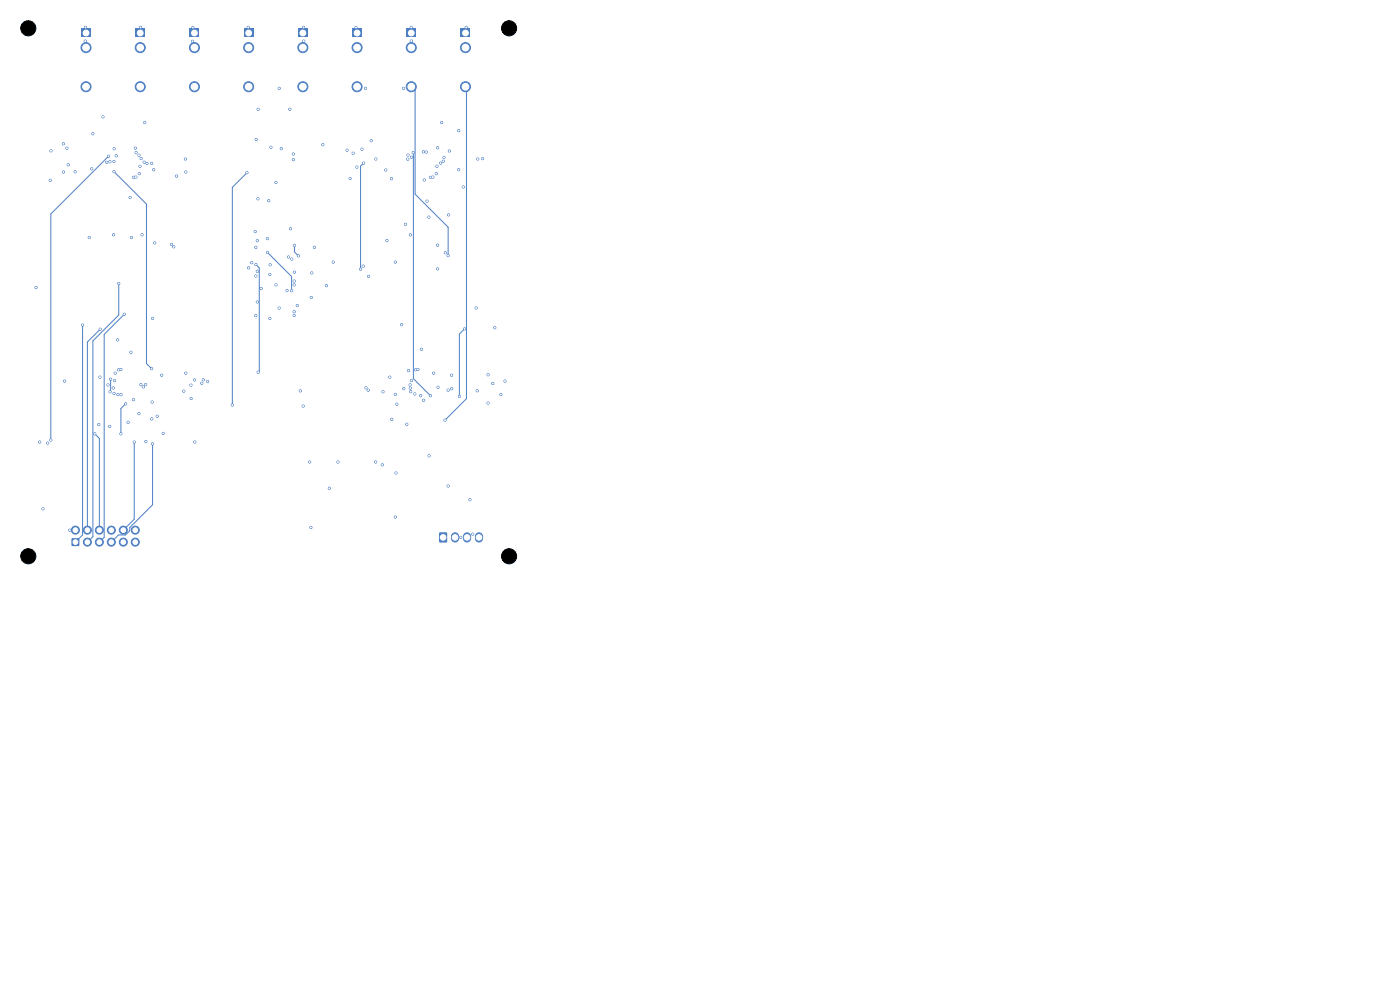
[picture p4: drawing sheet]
<svg xmlns="http://www.w3.org/2000/svg" width="297mm" height="210mm" viewBox="0 0 297 210" stroke-linecap="round" stroke-linejoin="round" font-family="sans-serif">
<path d="M63.3 6.1h1.9v1.8h-1.9z" fill="#4d7fc4"/>
<g fill="#4d7fc4" stroke="#4d7fc4" stroke-width=".21">
<circle cx="64.3" cy="18.4" r="1.06"/>
<circle cx="64.3" cy="10.1" r="1.06"/>
</g>
<path d="M17.3 6.1h1.9v1.8h-1.9z" fill="#4d7fc4"/>
<g fill="#4d7fc4" stroke="#4d7fc4" stroke-width=".21">
<circle cx="18.3" cy="18.4" r="1.07"/>
<circle cx="18.2" cy="10.1" r="1.06"/>
</g>
<path d="M86.3 6.1h1.9v1.8h-1.9z" fill="#4d7fc4"/>
<g fill="#4d7fc4" stroke="#4d7fc4" stroke-width=".21">
<circle cx="87.3" cy="18.4" r="1.07"/>
<circle cx="87.3" cy="10.1" r="1.07"/>
</g>
<path d="M93.2 113h1.6v2h-1.6z" fill="#4d7fc4"/>
<path d="M96.5 113.8v.4M99.1 113.8v.4M101.6 113.8v.4" fill="none" stroke="#4d7fc4" stroke-width="1.7"/>
<path d="M74.8 6.1h1.9v1.8h-1.9z" fill="#4d7fc4"/>
<g fill="#4d7fc4" stroke="#4d7fc4" stroke-width=".21">
<circle cx="75.7" cy="18.4" r="1.07"/>
<circle cx="75.7" cy="10.1" r="1.07"/>
</g>
<path d="M97.8 6.1h1.9v1.8h-1.9z" fill="#4d7fc4"/>
<g fill="#4d7fc4" stroke="#4d7fc4" stroke-width=".21">
<circle cx="98.8" cy="18.4" r="1.06"/>
<circle cx="98.8" cy="10.1" r="1.06"/>
</g>
<path d="M28.8 6.1h1.9v1.8h-1.9z" fill="#4d7fc4"/>
<g fill="#4d7fc4" stroke="#4d7fc4" stroke-width=".21">
<circle cx="29.8" cy="18.4" r="1.07"/>
<circle cx="29.7" cy="10.1" r="1.07"/>
</g>
<path d="M51.8 6.1h1.9v1.8h-1.9z" fill="#4d7fc4"/>
<g fill="#4d7fc4" stroke="#4d7fc4" stroke-width=".21">
<circle cx="52.7" cy="18.4" r="1.07"/>
<circle cx="52.7" cy="10.1" r="1.07"/>
</g>
<path d="M40.3 6.1h1.9v1.8h-1.9z" fill="#4d7fc4"/>
<g fill="#4d7fc4" stroke="#4d7fc4" stroke-width=".21">
<circle cx="41.3" cy="18.4" r="1.06"/>
<circle cx="41.3" cy="10.1" r="1.06"/>
</g>
<path d="M15.2 114.2h1.6v1.6h-1.6z" fill="#4d7fc4"/>
<g fill="#4d7fc4" stroke="#4d7fc4" stroke-width=".21">
<circle cx="16" cy="112.5" r=".85"/>
<circle cx="18.5" cy="115" r=".85"/>
<circle cx="18.5" cy="112.5" r=".85"/>
<circle cx="21.1" cy="115" r=".85"/>
<circle cx="21.1" cy="112.5" r=".85"/>
<circle cx="23.6" cy="115" r=".85"/>
<circle cx="23.6" cy="112.5" r=".85"/>
<circle cx="26.2" cy="115" r=".85"/>
<circle cx="26.2" cy="112.5" r=".85"/>
<circle cx="28.7" cy="115" r=".85"/>
<circle cx="28.7" cy="112.5" r=".85"/>
<circle cx="64.3" cy="86.1" r=".22"/>
<circle cx="83.1" cy="89" r=".22"/>
<circle cx="34.6" cy="91.9" r=".22"/>
<circle cx="58.5" cy="38.7" r=".22"/>
<circle cx="21" cy="90.1" r=".23"/>
<circle cx="97.3" cy="27.7" r=".22"/>
<circle cx="37.4" cy="37.3" r=".23"/>
<circle cx="27.2" cy="89.6" r=".22"/>
<circle cx="84.2" cy="85.7" r=".23"/>
<circle cx="89.9" cy="84.9" r=".23"/>
<circle cx="8.4" cy="93.8" r=".22"/>
<circle cx="54.8" cy="23.2" r=".22"/>
<circle cx="21.8" cy="24.8" r=".23"/>
<circle cx="28.9" cy="32.4" r=".22"/>
<circle cx="54.3" cy="29.6" r=".23"/>
<circle cx="19.7" cy="28.4" r=".23"/>
<circle cx="40.8" cy="8.8" r=".22"/>
<circle cx="62.4" cy="66.1" r=".22"/>
<circle cx="52.7" cy="56.8" r=".23"/>
<circle cx="71.7" cy="98" r=".22"/>
<circle cx="29.8" cy="5.8" r=".23"/>
<circle cx="64.4" cy="8.7" r=".23"/>
<circle cx="59.7" cy="31.5" r=".22"/>
<circle cx="57.5" cy="31.2" r=".22"/>
<circle cx="18.1" cy="8.7" r=".23"/>
<circle cx="27.8" cy="74.7" r=".22"/>
<circle cx="23.3" cy="90.5" r=".22"/>
<circle cx="92.7" cy="35.3" r=".23"/>
<circle cx="78.2" cy="58.6" r=".22"/>
<circle cx="13.5" cy="36.5" r=".23"/>
<circle cx="60.9" cy="61.6" r=".22"/>
<circle cx="89.4" cy="74.1" r=".22"/>
<circle cx="29.6" cy="36.8" r=".23"/>
<circle cx="100.3" cy="113.3" r=".23"/>
<circle cx="92.6" cy="36.8" r=".22"/>
<circle cx="82.7" cy="80" r=".22"/>
<circle cx="79.7" cy="98" r=".22"/>
<circle cx="93.7" cy="26" r=".22"/>
<circle cx="98.9" cy="5.8" r=".23"/>
<circle cx="24.3" cy="80.7" r=".23"/>
<circle cx="25.7" cy="78.4" r=".23"/>
<circle cx="75.7" cy="35.4" r=".22"/>
<circle cx="99.7" cy="106" r=".22"/>
<circle cx="91.3" cy="37.6" r=".23"/>
<circle cx="97.7" cy="114" r=".23"/>
<circle cx="86.7" cy="78.6" r=".22"/>
<circle cx="29.7" cy="35.3" r=".23"/>
<circle cx="28.8" cy="37.6" r=".23"/>
<circle cx="54.6" cy="64.1" r=".23"/>
<circle cx="61.9" cy="55" r=".23"/>
<circle cx="66.1" cy="57.9" r=".23"/>
<circle cx="54.6" cy="57.6" r=".22"/>
<circle cx="103.5" cy="79.5" r=".23"/>
<circle cx="62.4" cy="66.9" r=".22"/>
<circle cx="95.8" cy="79.6" r=".22"/>
<circle cx="28.3" cy="37.6" r=".22"/>
<circle cx="65.7" cy="98" r=".22"/>
<circle cx="66.7" cy="52.5" r=".22"/>
<circle cx="86.3" cy="90" r=".22"/>
<circle cx="62.4" cy="60.4" r=".22"/>
<circle cx="27.6" cy="41.9" r=".22"/>
<circle cx="81.8" cy="36.1" r=".22"/>
<circle cx="87.3" cy="80.7" r=".23"/>
<circle cx="24.4" cy="79.2" r=".23"/>
<circle cx="64.4" cy="5.8" r=".23"/>
<circle cx="25.2" cy="78.4" r=".23"/>
<circle cx="61.6" cy="48.5" r=".22"/>
<circle cx="88.7" cy="78.4" r=".23"/>
<circle cx="91" cy="96.7" r=".22"/>
<circle cx="87.2" cy="5.8" r=".22"/>
<circle cx="88.2" cy="78.4" r=".23"/>
<circle cx="19.4" cy="35.8" r=".23"/>
<circle cx="40.5" cy="81.7" r=".23"/>
<circle cx="81.1" cy="98.6" r=".22"/>
<circle cx="21.2" cy="80" r=".22"/>
<circle cx="62.4" cy="59.6" r=".22"/>
<circle cx="103.5" cy="85.5" r=".23"/>
<circle cx="75.5" cy="5.8" r=".23"/>
<circle cx="54.6" cy="51.1" r=".23"/>
<circle cx="52.7" cy="5.8" r=".23"/>
<circle cx="87.3" cy="8.7" r=".22"/>
<circle cx="18.1" cy="5.8" r=".23"/>
<circle cx="13.5" cy="30.5" r=".23"/>
<circle cx="97.3" cy="36" r=".23"/>
<circle cx="76.8" cy="31.7" r=".23"/>
<circle cx="90.6" cy="42.7" r=".22"/>
<circle cx="40.9" cy="5.8" r=".23"/>
<circle cx="40.5" cy="84.5" r=".22"/>
<circle cx="91.8" cy="37.6" r=".22"/>
<circle cx="68.5" cy="30.7" r=".22"/>
<circle cx="34.3" cy="79.6" r=".22"/>
<circle cx="32.6" cy="36" r=".23"/>
<circle cx="69.2" cy="60.6" r=".22"/>
<circle cx="61.2" cy="54.5" r=".22"/>
<circle cx="30.7" cy="26" r=".23"/>
<circle cx="69.9" cy="103.6" r=".23"/>
<circle cx="83.9" cy="109.7" r=".23"/>
<circle cx="33.4" cy="88.3" r=".22"/>
<circle cx="25" cy="83.7" r=".23"/>
<circle cx="52.4" cy="36.6" r=".22"/>
<circle cx="49.3" cy="85.9" r=".22"/>
<circle cx="32.2" cy="88.9" r=".23"/>
<circle cx="85.6" cy="18.7" r=".22"/>
<circle cx="59.2" cy="18.7" r=".23"/>
<circle cx="79.7" cy="33.7" r=".23"/>
<circle cx="62.2" cy="33.9" r=".23"/>
<circle cx="32.1" cy="78.2" r=".23"/>
<circle cx="62.2" cy="32.7" r=".22"/>
<circle cx="92" cy="79.2" r=".22"/>
<circle cx="63.7" cy="82.9" r=".22"/>
<circle cx="66" cy="111.9" r=".22"/>
<circle cx="24.2" cy="36.4" r=".22"/>
<circle cx="83" cy="37.9" r=".22"/>
<circle cx="66" cy="63.1" r=".22"/>
<circle cx="98.6" cy="69.8" r=".23"/>
<circle cx="97.5" cy="84.1" r=".22"/>
<circle cx="88" cy="83.6" r=".23"/>
<circle cx="105" cy="69.5" r=".23"/>
<circle cx="61.5" cy="23.2" r=".22"/>
<circle cx="94.4" cy="89.1" r=".23"/>
<circle cx="95.1" cy="103.1" r=".22"/>
<circle cx="57.3" cy="56.2" r=".22"/>
<circle cx="70.7" cy="55.6" r=".22"/>
<circle cx="23.5" cy="80.4" r=".22"/>
<circle cx="29.9" cy="33.6" r=".22"/>
<circle cx="84" cy="100.3" r=".22"/>
<circle cx="92.8" cy="52" r=".22"/>
<circle cx="83.9" cy="83.7" r=".23"/>
<circle cx="90.4" cy="32.3" r=".22"/>
<circle cx="23.4" cy="83.1" r=".23"/>
<circle cx="32.2" cy="34.7" r=".22"/>
<circle cx="36.4" cy="51.9" r=".22"/>
<circle cx="89.2" cy="83.9" r=".22"/>
<circle cx="83.9" cy="55.6" r=".22"/>
<circle cx="94.2" cy="33.4" r=".22"/>
<circle cx="77.1" cy="56.5" r=".22"/>
<circle cx="54.3" cy="58.6" r=".23"/>
<circle cx="87.1" cy="82.3" r=".22"/>
<circle cx="36.8" cy="52.4" r=".22"/>
<circle cx="53.4" cy="55.7" r=".23"/>
<circle cx="24" cy="82.3" r=".22"/>
<circle cx="92.8" cy="57" r=".22"/>
<circle cx="81.3" cy="83.1" r=".22"/>
<circle cx="78.1" cy="82.8" r=".22"/>
<circle cx="85.7" cy="82.4" r=".22"/>
<circle cx="25" cy="72.1" r=".22"/>
<circle cx="57.2" cy="67.5" r=".23"/>
<circle cx="86" cy="47.6" r=".23"/>
<circle cx="95.2" cy="45.6" r=".23"/>
<circle cx="85.2" cy="68.9" r=".22"/>
<circle cx="32.4" cy="67.5" r=".22"/>
<circle cx="54.3" cy="67" r=".23"/>
<circle cx="21.3" cy="69.8" r=".22"/>
<circle cx="58.6" cy="60.4" r=".23"/>
<circle cx="62.5" cy="52.1" r=".22"/>
<circle cx="17.5" cy="69" r=".22"/>
<circle cx="63.3" cy="54.3" r=".22"/>
<circle cx="26.4" cy="66.7" r=".23"/>
<circle cx="59.2" cy="65.4" r=".23"/>
<circle cx="63.1" cy="64.8" r=".22"/>
<circle cx="56.7" cy="53.6" r=".23"/>
<circle cx="61.9" cy="61.7" r=".22"/>
<circle cx="41.3" cy="93.8" r=".23"/>
<circle cx="25.7" cy="92" r=".23"/>
<circle cx="31" cy="93.7" r=".23"/>
<circle cx="26.7" cy="85.7" r=".22"/>
<circle cx="20.1" cy="92" r=".22"/>
<circle cx="14.8" cy="112.5" r=".22"/>
<circle cx="9.1" cy="107.9" r=".22"/>
<circle cx="32.3" cy="85.3" r=".22"/>
<circle cx="22.9" cy="81.7" r=".22"/>
<circle cx="13.7" cy="80.9" r=".22"/>
<circle cx="95.1" cy="82.8" r=".22"/>
<circle cx="104.5" cy="81.4" r=".23"/>
<circle cx="77.5" cy="18.7" r=".22"/>
<circle cx="56.7" cy="50.6" r=".23"/>
<circle cx="27.9" cy="50.4" r=".22"/>
<circle cx="91" cy="46.1" r=".22"/>
<circle cx="30.4" cy="82.1" r=".22"/>
<circle cx="43.1" cy="80.6" r=".23"/>
<circle cx="41.3" cy="80.6" r=".22"/>
<circle cx="92.9" cy="82.2" r=".22"/>
<circle cx="107.1" cy="80.9" r=".22"/>
<circle cx="106.3" cy="83.7" r=".23"/>
<circle cx="95.8" cy="82.5" r=".23"/>
<circle cx="77.6" cy="82.3" r=".22"/>
<circle cx="87" cy="81.6" r=".23"/>
<circle cx="101.2" cy="82.9" r=".22"/>
<circle cx="87.1" cy="83.1" r=".23"/>
<circle cx="24.7" cy="33.1" r=".22"/>
<circle cx="28.3" cy="84.8" r=".23"/>
<circle cx="91.3" cy="83.9" r=".23"/>
<circle cx="87.7" cy="32.4" r=".23"/>
<circle cx="54.7" cy="42.2" r=".22"/>
<circle cx="39" cy="83" r=".22"/>
<circle cx="24.2" cy="83.5" r=".23"/>
<circle cx="29.5" cy="87.7" r=".23"/>
<circle cx="25.7" cy="83.7" r=".23"/>
<circle cx="32.4" cy="94.1" r=".22"/>
<circle cx="57.2" cy="58.2" r=".22"/>
<circle cx="77.1" cy="34.6" r=".23"/>
<circle cx="76.5" cy="57.1" r=".23"/>
<circle cx="10.8" cy="93.3" r=".23"/>
<circle cx="23" cy="33.1" r=".22"/>
<circle cx="55.4" cy="61.2" r=".22"/>
<circle cx="101" cy="65.3" r=".22"/>
<circle cx="14.2" cy="31.4" r=".22"/>
<circle cx="29.5" cy="32.9" r=".22"/>
<circle cx="7.7" cy="61" r=".22"/>
<circle cx="89.8" cy="32.2" r=".22"/>
<circle cx="95.3" cy="32" r=".22"/>
<circle cx="95.1" cy="54.2" r=".22"/>
<circle cx="10.7" cy="38.3" r=".22"/>
<circle cx="22.6" cy="34.4" r=".22"/>
<circle cx="24.2" cy="34.3" r=".22"/>
<circle cx="14.5" cy="35" r=".22"/>
<circle cx="23.3" cy="34.3" r=".22"/>
<circle cx="10.8" cy="32" r=".23"/>
<circle cx="39.4" cy="36.5" r=".22"/>
<circle cx="31.2" cy="34.7" r=".22"/>
<circle cx="30.6" cy="34.4" r=".23"/>
<circle cx="39.3" cy="33.7" r=".23"/>
<circle cx="24.2" cy="31.6" r=".22"/>
<circle cx="28.7" cy="31.4" r=".22"/>
<circle cx="94.5" cy="53.6" r=".23"/>
<circle cx="82.1" cy="51" r=".22"/>
<circle cx="32.8" cy="51.5" r=".22"/>
<circle cx="54.3" cy="52.5" r=".22"/>
<circle cx="18.9" cy="50.4" r=".22"/>
<circle cx="101.4" cy="33.7" r=".22"/>
<circle cx="93.5" cy="34.6" r=".22"/>
<circle cx="24.1" cy="49.8" r=".22"/>
<circle cx="87.1" cy="49.8" r=".22"/>
<circle cx="54.1" cy="49.1" r=".22"/>
<circle cx="30.1" cy="49.8" r=".22"/>
<circle cx="102.4" cy="33.7" r=".22"/>
<circle cx="94" cy="34.2" r=".22"/>
<circle cx="74.9" cy="32.5" r=".23"/>
<circle cx="87.3" cy="33.4" r=".23"/>
<circle cx="44" cy="80.9" r=".23"/>
<circle cx="30.9" cy="81.6" r=".22"/>
<circle cx="42.8" cy="81.3" r=".23"/>
<circle cx="29.9" cy="81.6" r=".22"/>
<circle cx="74.3" cy="37.9" r=".22"/>
<circle cx="86.5" cy="33.8" r=".22"/>
<circle cx="73.6" cy="31.9" r=".22"/>
<circle cx="86.6" cy="32.9" r=".22"/>
<circle cx="98.3" cy="39.7" r=".22"/>
<circle cx="90" cy="38.2" r=".22"/>
<circle cx="92.8" cy="31.3" r=".22"/>
<circle cx="78.8" cy="29.8" r=".23"/>
<circle cx="39.4" cy="79.2" r=".22"/>
<circle cx="54.3" cy="56.1" r=".22"/>
<circle cx="54.8" cy="79" r=".22"/>
<circle cx="57" cy="42.6" r=".22"/>
<circle cx="15.9" cy="36.4" r=".23"/>
<circle cx="25.2" cy="60.1" r=".23"/>
<circle cx="62.4" cy="57.7" r=".22"/>
<circle cx="28.5" cy="93.8" r=".23"/>
<circle cx="10.1" cy="94" r=".22"/>
</g>
<g fill="none" stroke="#4d7fc4" stroke-width=".21">
<path d="M87.3 18.4l.8 .8v22l7 7v6M98.7 18.4l.3 .2v66l-4.6 4.5M23 33.1l-12.2 12.3v47.9M24.2 36.4l6.9 6.9v33.8l1 1.1M52.4 36.6l-3.1 3.1v46.2M77.1 34.6l-.6 .6v21.9M87.7 32.4v47.9l3.6 3.6M54.3 56.1l.7 .7v21.9l-.2 .3M56.7 53.6l5.2 5.1v3M62.5 52.1v1.3l.8 .9M17.5 69v44.5l-1.5 1.5M17.5 69h.1"/>
<path d="M21.3 69.8l-2.8 2.8v39.9M25.2 60.1v6.7l-5.5 5.5v41.5l-1.2 1.2M26.4 66.7l-4.3 4.2v43.1l-1 1M98.6 69.8l-1.1 1.1v13.2M20.1 92l1 1v19.5M23.5 80.4v2.6l-.1 .1M26.7 85.7l-1 1v5.3M28.5 93.8v16.3l-2.3 2.4M32.4 94.1v13l-4.9 4.8v.7l-.9 .9h-1.5l-1.5 1.5"/>
</g>
<g fill="#fff" stroke="#fff" stroke-width=".21">
<circle cx="64.3" cy="86.1" r=".1"/>
<circle cx="83.1" cy="89" r=".1"/>
<circle cx="34.6" cy="91.9" r=".1"/>
<circle cx="58.5" cy="38.7" r=".1"/>
<circle cx="21" cy="90.1" r=".1"/>
<circle cx="97.3" cy="27.7" r=".1"/>
<circle cx="37.4" cy="37.3" r=".1"/>
<circle cx="27.2" cy="89.6" r=".1"/>
<circle cx="84.2" cy="85.7" r=".1"/>
<circle cx="89.9" cy="84.9" r=".1"/>
<circle cx="8.4" cy="93.8" r=".1"/>
<circle cx="54.8" cy="23.2" r=".1"/>
<circle cx="21.8" cy="24.8" r=".1"/>
<circle cx="28.9" cy="32.4" r=".1"/>
<circle cx="54.3" cy="29.6" r=".1"/>
<circle cx="19.7" cy="28.4" r=".1"/>
<circle cx="40.8" cy="8.8" r=".1"/>
<circle cx="62.4" cy="66.1" r=".1"/>
<circle cx="52.7" cy="56.8" r=".1"/>
<circle cx="71.7" cy="98" r=".1"/>
<circle cx="29.8" cy="5.8" r=".1"/>
<circle cx="64.4" cy="8.7" r=".1"/>
<circle cx="59.7" cy="31.5" r=".1"/>
<circle cx="57.5" cy="31.2" r=".1"/>
<circle cx="18.1" cy="8.7" r=".1"/>
<circle cx="27.8" cy="74.7" r=".1"/>
<circle cx="23.3" cy="90.5" r=".1"/>
<circle cx="92.7" cy="35.3" r=".1"/>
<circle cx="78.2" cy="58.6" r=".1"/>
<circle cx="13.5" cy="36.5" r=".1"/>
<circle cx="60.9" cy="61.6" r=".1"/>
<circle cx="89.4" cy="74.1" r=".1"/>
<circle cx="29.6" cy="36.8" r=".1"/>
<circle cx="100.3" cy="113.3" r=".1"/>
<circle cx="92.6" cy="36.8" r=".1"/>
<circle cx="82.7" cy="80" r=".1"/>
<circle cx="79.7" cy="98" r=".1"/>
<circle cx="93.7" cy="26" r=".1"/>
<circle cx="98.9" cy="5.8" r=".1"/>
<circle cx="24.3" cy="80.7" r=".1"/>
<circle cx="25.7" cy="78.4" r=".1"/>
<circle cx="75.7" cy="35.4" r=".1"/>
<circle cx="99.7" cy="106" r=".1"/>
<circle cx="91.3" cy="37.6" r=".1"/>
<circle cx="97.7" cy="114" r=".1"/>
<circle cx="86.7" cy="78.6" r=".1"/>
<circle cx="29.7" cy="35.3" r=".1"/>
<circle cx="28.8" cy="37.6" r=".1"/>
<circle cx="54.6" cy="64.1" r=".1"/>
<circle cx="61.9" cy="55" r=".1"/>
<circle cx="66.1" cy="57.9" r=".1"/>
<circle cx="54.6" cy="57.6" r=".1"/>
<circle cx="103.5" cy="79.5" r=".1"/>
<circle cx="62.4" cy="66.9" r=".1"/>
<circle cx="95.8" cy="79.6" r=".1"/>
<circle cx="28.3" cy="37.6" r=".1"/>
<circle cx="65.7" cy="98" r=".1"/>
<circle cx="66.7" cy="52.5" r=".1"/>
<circle cx="86.3" cy="90" r=".1"/>
<circle cx="62.4" cy="60.4" r=".1"/>
<circle cx="27.6" cy="41.9" r=".1"/>
<circle cx="81.8" cy="36.1" r=".1"/>
<circle cx="87.3" cy="80.7" r=".1"/>
<circle cx="24.4" cy="79.2" r=".1"/>
<circle cx="64.4" cy="5.8" r=".1"/>
<circle cx="25.2" cy="78.4" r=".1"/>
<circle cx="61.6" cy="48.5" r=".1"/>
<circle cx="88.7" cy="78.4" r=".1"/>
<circle cx="91" cy="96.7" r=".1"/>
<circle cx="87.2" cy="5.8" r=".1"/>
<circle cx="88.2" cy="78.4" r=".1"/>
<circle cx="19.4" cy="35.8" r=".1"/>
<circle cx="40.5" cy="81.7" r=".1"/>
<circle cx="81.1" cy="98.6" r=".1"/>
<circle cx="21.2" cy="80" r=".1"/>
<circle cx="62.4" cy="59.6" r=".1"/>
<circle cx="103.5" cy="85.5" r=".1"/>
<circle cx="75.5" cy="5.8" r=".1"/>
<circle cx="54.6" cy="51.1" r=".1"/>
<circle cx="52.7" cy="5.8" r=".1"/>
<circle cx="87.3" cy="8.7" r=".1"/>
<circle cx="18.1" cy="5.8" r=".1"/>
<circle cx="13.5" cy="30.5" r=".1"/>
<circle cx="97.3" cy="36" r=".1"/>
<circle cx="76.8" cy="31.7" r=".1"/>
<circle cx="90.6" cy="42.7" r=".1"/>
<circle cx="40.9" cy="5.8" r=".1"/>
<circle cx="40.5" cy="84.5" r=".1"/>
<circle cx="91.8" cy="37.6" r=".1"/>
<circle cx="68.5" cy="30.7" r=".1"/>
<circle cx="34.3" cy="79.6" r=".1"/>
<circle cx="32.6" cy="36" r=".1"/>
<circle cx="69.2" cy="60.6" r=".1"/>
<circle cx="61.2" cy="54.5" r=".1"/>
<circle cx="30.7" cy="26" r=".1"/>
<circle cx="69.9" cy="103.6" r=".1"/>
<circle cx="83.9" cy="109.7" r=".1"/>
<circle cx="33.4" cy="88.3" r=".1"/>
<circle cx="25" cy="83.7" r=".1"/>
<circle cx="52.4" cy="36.6" r=".1"/>
<circle cx="49.3" cy="85.9" r=".1"/>
<circle cx="32.2" cy="88.9" r=".1"/>
<circle cx="85.6" cy="18.7" r=".1"/>
<circle cx="59.2" cy="18.7" r=".1"/>
<circle cx="79.7" cy="33.7" r=".1"/>
<circle cx="62.2" cy="33.9" r=".1"/>
<circle cx="32.1" cy="78.2" r=".1"/>
<circle cx="62.2" cy="32.7" r=".1"/>
<circle cx="92" cy="79.2" r=".1"/>
<circle cx="63.7" cy="82.9" r=".1"/>
<circle cx="66" cy="111.9" r=".1"/>
<circle cx="24.2" cy="36.4" r=".1"/>
<circle cx="83" cy="37.9" r=".1"/>
<circle cx="66" cy="63.1" r=".1"/>
<circle cx="98.6" cy="69.8" r=".1"/>
<circle cx="97.5" cy="84.1" r=".1"/>
<circle cx="88" cy="83.6" r=".1"/>
<circle cx="105" cy="69.5" r=".1"/>
<circle cx="61.5" cy="23.2" r=".1"/>
<circle cx="94.4" cy="89.1" r=".1"/>
<circle cx="95.1" cy="103.1" r=".1"/>
<circle cx="57.3" cy="56.2" r=".1"/>
<circle cx="70.7" cy="55.6" r=".1"/>
<circle cx="23.5" cy="80.4" r=".1"/>
<circle cx="29.9" cy="33.6" r=".1"/>
<circle cx="84" cy="100.3" r=".1"/>
<circle cx="92.8" cy="52" r=".1"/>
<circle cx="83.9" cy="83.7" r=".1"/>
<circle cx="90.4" cy="32.3" r=".1"/>
<circle cx="23.4" cy="83.1" r=".1"/>
<circle cx="32.2" cy="34.7" r=".1"/>
<circle cx="36.4" cy="51.9" r=".1"/>
<circle cx="89.2" cy="83.9" r=".1"/>
<circle cx="83.9" cy="55.6" r=".1"/>
<circle cx="94.2" cy="33.4" r=".1"/>
<circle cx="77.1" cy="56.5" r=".1"/>
<circle cx="54.3" cy="58.6" r=".1"/>
<circle cx="87.1" cy="82.3" r=".1"/>
<circle cx="36.8" cy="52.4" r=".1"/>
<circle cx="53.4" cy="55.7" r=".1"/>
<circle cx="24" cy="82.3" r=".1"/>
<circle cx="92.8" cy="57" r=".1"/>
<circle cx="81.3" cy="83.1" r=".1"/>
<circle cx="78.1" cy="82.8" r=".1"/>
<circle cx="85.7" cy="82.4" r=".1"/>
<circle cx="25" cy="72.1" r=".1"/>
<circle cx="57.2" cy="67.5" r=".1"/>
<circle cx="86" cy="47.6" r=".1"/>
<circle cx="95.2" cy="45.6" r=".1"/>
<circle cx="85.2" cy="68.9" r=".1"/>
<circle cx="32.4" cy="67.5" r=".1"/>
<circle cx="54.3" cy="67" r=".1"/>
<circle cx="21.3" cy="69.8" r=".1"/>
<circle cx="58.6" cy="60.4" r=".1"/>
<circle cx="62.5" cy="52.1" r=".1"/>
<circle cx="17.5" cy="69" r=".1"/>
<circle cx="63.3" cy="54.3" r=".1"/>
<circle cx="26.4" cy="66.7" r=".1"/>
<circle cx="59.2" cy="65.4" r=".1"/>
<circle cx="63.1" cy="64.8" r=".1"/>
<circle cx="56.7" cy="53.6" r=".1"/>
<circle cx="61.9" cy="61.7" r=".1"/>
<circle cx="41.3" cy="93.8" r=".1"/>
<circle cx="25.7" cy="92" r=".1"/>
<circle cx="31" cy="93.7" r=".1"/>
<circle cx="26.7" cy="85.7" r=".1"/>
<circle cx="20.1" cy="92" r=".1"/>
<circle cx="14.8" cy="112.5" r=".1"/>
<circle cx="9.1" cy="107.9" r=".1"/>
<circle cx="32.3" cy="85.3" r=".1"/>
<circle cx="22.9" cy="81.7" r=".1"/>
<circle cx="13.7" cy="80.9" r=".1"/>
<circle cx="95.1" cy="82.8" r=".1"/>
<circle cx="104.5" cy="81.4" r=".1"/>
<circle cx="77.5" cy="18.7" r=".1"/>
<circle cx="56.7" cy="50.6" r=".1"/>
<circle cx="27.9" cy="50.4" r=".1"/>
<circle cx="91" cy="46.1" r=".1"/>
<circle cx="30.4" cy="82.1" r=".1"/>
<circle cx="43.1" cy="80.6" r=".1"/>
<circle cx="41.3" cy="80.6" r=".1"/>
<circle cx="92.9" cy="82.2" r=".1"/>
<circle cx="107.1" cy="80.9" r=".1"/>
<circle cx="106.3" cy="83.7" r=".1"/>
<circle cx="95.8" cy="82.5" r=".1"/>
<circle cx="77.6" cy="82.3" r=".1"/>
<circle cx="87" cy="81.6" r=".1"/>
<circle cx="101.2" cy="82.9" r=".1"/>
<circle cx="87.1" cy="83.1" r=".1"/>
<circle cx="24.7" cy="33.1" r=".1"/>
<circle cx="28.3" cy="84.8" r=".1"/>
<circle cx="91.3" cy="83.9" r=".1"/>
<circle cx="87.7" cy="32.4" r=".1"/>
<circle cx="54.7" cy="42.2" r=".1"/>
<circle cx="39" cy="83" r=".1"/>
<circle cx="24.2" cy="83.5" r=".1"/>
<circle cx="29.5" cy="87.7" r=".1"/>
<circle cx="25.7" cy="83.7" r=".1"/>
<circle cx="32.4" cy="94.1" r=".1"/>
<circle cx="57.2" cy="58.2" r=".1"/>
<circle cx="77.1" cy="34.6" r=".1"/>
<circle cx="76.5" cy="57.1" r=".1"/>
<circle cx="10.8" cy="93.3" r=".1"/>
<circle cx="23" cy="33.1" r=".1"/>
<circle cx="55.4" cy="61.2" r=".1"/>
<circle cx="101" cy="65.3" r=".1"/>
<circle cx="14.2" cy="31.4" r=".1"/>
<circle cx="29.5" cy="32.9" r=".1"/>
<circle cx="7.7" cy="61" r=".1"/>
<circle cx="89.8" cy="32.2" r=".1"/>
<circle cx="95.3" cy="32" r=".1"/>
<circle cx="95.1" cy="54.2" r=".1"/>
<circle cx="10.7" cy="38.3" r=".1"/>
<circle cx="22.6" cy="34.4" r=".1"/>
<circle cx="24.2" cy="34.3" r=".1"/>
<circle cx="14.5" cy="35" r=".1"/>
<circle cx="23.3" cy="34.3" r=".1"/>
<circle cx="10.8" cy="32" r=".1"/>
<circle cx="39.4" cy="36.5" r=".1"/>
<circle cx="31.2" cy="34.7" r=".1"/>
<circle cx="30.6" cy="34.4" r=".1"/>
<circle cx="39.3" cy="33.7" r=".1"/>
<circle cx="24.2" cy="31.6" r=".1"/>
<circle cx="28.7" cy="31.4" r=".1"/>
<circle cx="94.5" cy="53.6" r=".1"/>
<circle cx="82.1" cy="51" r=".1"/>
<circle cx="32.8" cy="51.5" r=".1"/>
<circle cx="54.3" cy="52.5" r=".1"/>
<circle cx="18.9" cy="50.4" r=".1"/>
<circle cx="101.4" cy="33.7" r=".1"/>
<circle cx="93.5" cy="34.6" r=".1"/>
<circle cx="24.1" cy="49.8" r=".1"/>
<circle cx="87.1" cy="49.8" r=".1"/>
<circle cx="54.1" cy="49.1" r=".1"/>
<circle cx="30.1" cy="49.8" r=".1"/>
<circle cx="102.4" cy="33.7" r=".1"/>
<circle cx="94" cy="34.2" r=".1"/>
<circle cx="74.9" cy="32.5" r=".1"/>
<circle cx="87.3" cy="33.4" r=".1"/>
<circle cx="44" cy="80.9" r=".1"/>
<circle cx="30.9" cy="81.6" r=".1"/>
<circle cx="42.8" cy="81.3" r=".1"/>
<circle cx="29.9" cy="81.6" r=".1"/>
<circle cx="74.3" cy="37.9" r=".1"/>
<circle cx="86.5" cy="33.8" r=".1"/>
<circle cx="73.6" cy="31.9" r=".1"/>
<circle cx="86.6" cy="32.9" r=".1"/>
<circle cx="98.3" cy="39.7" r=".1"/>
<circle cx="90" cy="38.2" r=".1"/>
<circle cx="92.8" cy="31.3" r=".1"/>
<circle cx="78.8" cy="29.8" r=".1"/>
<circle cx="39.4" cy="79.2" r=".1"/>
<circle cx="54.3" cy="56.1" r=".1"/>
<circle cx="54.8" cy="79" r=".1"/>
<circle cx="57" cy="42.6" r=".1"/>
<circle cx="15.9" cy="36.4" r=".1"/>
<circle cx="25.2" cy="60.1" r=".1"/>
<circle cx="62.4" cy="57.7" r=".1"/>
<circle cx="28.5" cy="93.8" r=".1"/>
<circle cx="10.1" cy="94" r=".1"/>
<circle cx="64.2" cy="7" r=".61"/>
<circle cx="64.2" cy="18.4" r=".71"/>
<circle cx="64.2" cy="10.1" r=".71"/>
<circle cx="18.2" cy="7" r=".61"/>
<circle cx="18.2" cy="18.4" r=".71"/>
<circle cx="18.2" cy="10.1" r=".71"/>
<circle cx="87.2" cy="7" r=".61"/>
<circle cx="87.2" cy="18.4" r=".71"/>
<circle cx="87.2" cy="10.1" r=".71"/>
<circle cx="94" cy="114" r=".59"/>
<circle cx="96.5" cy="114" r=".59"/>
<circle cx="99.1" cy="114" r=".59"/>
<circle cx="101.6" cy="114" r=".59"/>
<circle cx="75.8" cy="7" r=".61"/>
<circle cx="75.7" cy="18.4" r=".71"/>
<circle cx="75.7" cy="10.1" r=".71"/>
<circle cx="98.8" cy="7" r=".61"/>
<circle cx="98.8" cy="18.4" r=".71"/>
<circle cx="98.7" cy="10.1" r=".71"/>
<circle cx="29.7" cy="7" r=".61"/>
<circle cx="29.7" cy="18.4" r=".71"/>
<circle cx="29.7" cy="10.1" r=".71"/>
<circle cx="52.8" cy="7" r=".61"/>
<circle cx="52.7" cy="18.4" r=".71"/>
<circle cx="52.7" cy="10.1" r=".71"/>
<circle cx="41.3" cy="7" r=".61"/>
<circle cx="41.3" cy="18.4" r=".71"/>
<circle cx="41.2" cy="10.1" r=".71"/>
<circle cx="16" cy="115" r=".5"/>
<circle cx="16" cy="112.5" r=".5"/>
<circle cx="18.5" cy="115" r=".5"/>
<circle cx="18.5" cy="112.5" r=".5"/>
<circle cx="21.1" cy="115" r=".5"/>
<circle cx="21.1" cy="112.5" r=".5"/>
<circle cx="23.6" cy="115" r=".5"/>
<circle cx="23.6" cy="112.5" r=".5"/>
<circle cx="26.2" cy="115" r=".5"/>
<circle cx="26.2" cy="112.5" r=".5"/>
<circle cx="28.7" cy="115" r=".5"/>
<circle cx="28.7" cy="112.5" r=".5"/>
</g>
<g fill="#000" stroke="#000" stroke-width=".21">
<circle cx="6" cy="6" r="1.6"/>
<circle cx="108" cy="6" r="1.6"/>
<circle cx="6" cy="118" r="1.6"/>
<circle cx="108" cy="118" r="1.6"/>
</g>
</svg>
